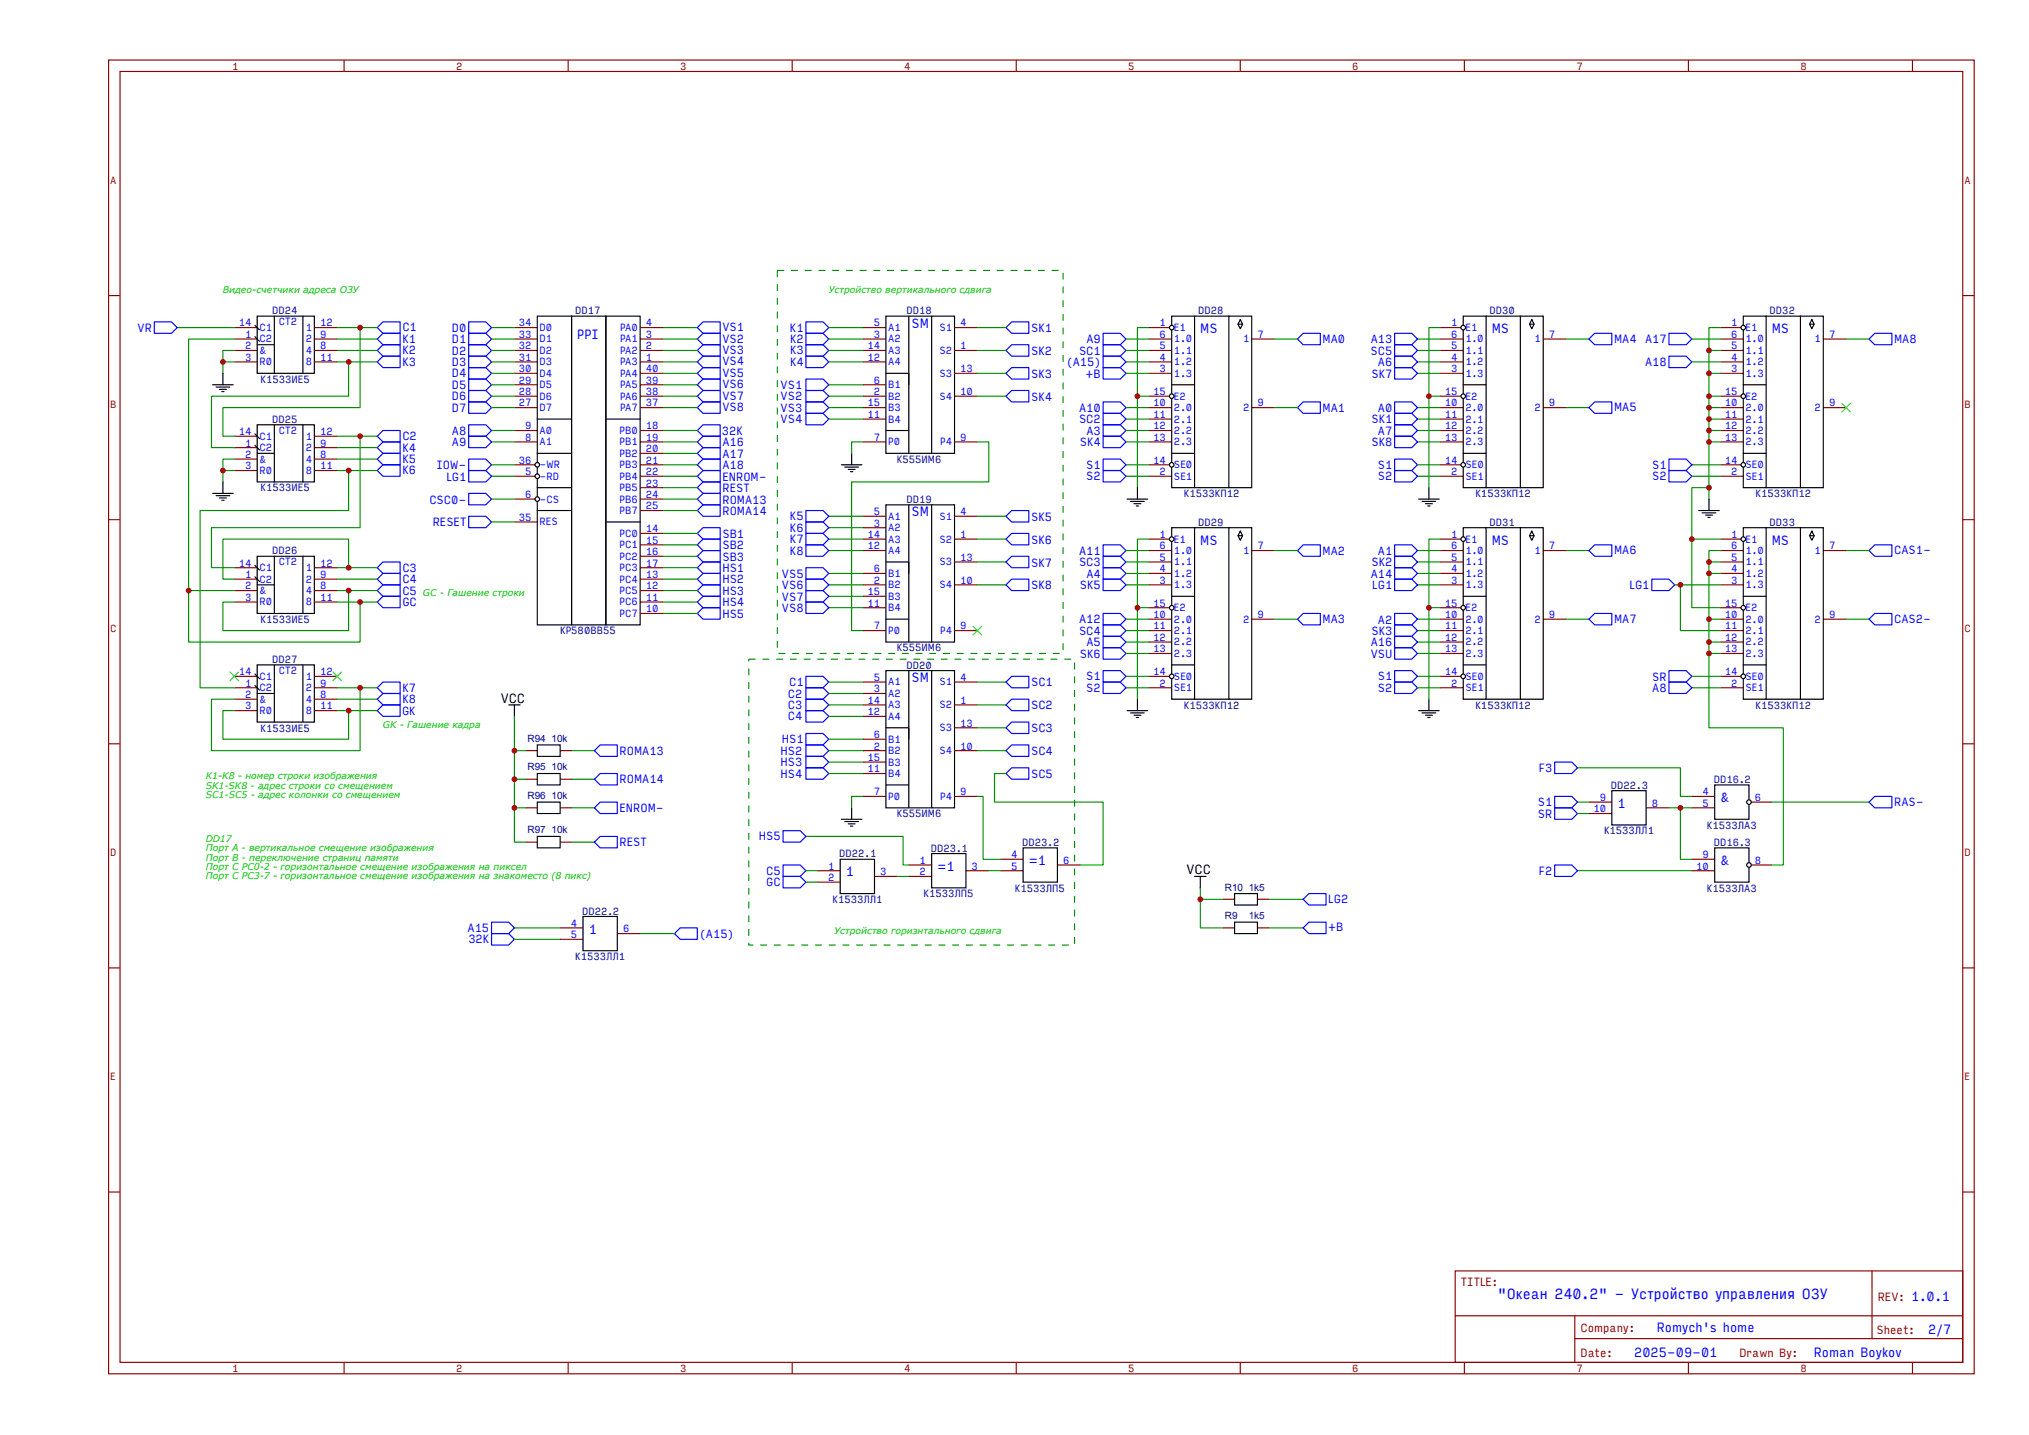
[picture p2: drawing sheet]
<svg xmlns="http://www.w3.org/2000/svg" width="297mm" height="210mm" viewBox="0 0 297 210" stroke-linecap="round" stroke-linejoin="round" font-family="sans-serif">
<defs><g id="words">
<text font-size="2.1" fill="#00f" x="219.2" y="190.2">&quot;Океан 240.2&quot; - Устройство управления ОЗУ</text>
<g font-size="1.9" fill="#00f">
<text x="133.4" y="47.9">SM</text>
<text x="84.5" y="49.6">PPI</text>
<text x="175.7" y="48.8">MS</text>
<text x="218.4" y="48.8">MS</text>
<text x="259.4" y="48.8">MS</text>
<text x="133.4" y="75.6">SM</text>
<text x="175.7" y="79.7">MS</text>
<text x="218.4" y="79.7">MS</text>
<text x="259.4" y="79.7">MS</text>
<text x="133.4" y="99.8">SM</text>
<text x="236.8" y="118.2">1</text>
<text x="251.8" y="117.4">&amp;</text>
<text x="123.8" y="128.3">1</text>
<text x="137.2" y="127.4">=1</text>
<text x="150.6" y="126.6">=1</text>
<text x="251.8" y="126.6">&amp;</text>
<text x="86.2" y="136.6">1</text>
<text x="242.5" y="194.9">Romych's home</text>
<text x="282.2" y="195.3">2/7</text>
<text x="239.2" y="198.6">2025-09-01</text>
<text x="265.5" y="198.6">Roman Boykov</text>
</g>
<g font-size="1.9">
<text x="73.3" y="102.8">VCC</text>
<text x="173.7" y="127.9">VCC</text>
</g>
<g font-size="1.7" fill="#00f">
<text x="20.1" y="48.5">VR</text>
<text x="58.9" y="48.5">C1</text>
<text x="58.9" y="50.2">K1</text>
<text x="58.9" y="51.9">K2</text>
<text x="58.9" y="53.5">K3</text>
<text x="66.1" y="53.6">D3</text>
<text x="66.1" y="51.9">D2</text>
<text x="66.1" y="50.2">D1</text>
<text x="66.1" y="48.5">D0</text>
<text x="105.8" y="48.5">VS1</text>
<text x="105.8" y="50.1">VS2</text>
<text x="105.8" y="51.8">VS3</text>
<text x="105.8" y="53.5">VS4</text>
<text x="115.6" y="48.5">K1</text>
<text x="115.7" y="50.2">K2</text>
<text x="115.7" y="51.9">K3</text>
<text x="115.7" y="53.5">K4</text>
<text x="150.9" y="52">SK2</text>
<text x="150.9" y="48.6">SK1</text>
<text x="156.1" y="53.6">(A15)</text>
<text x="158" y="51.9">SC1</text>
<text x="159" y="50.2">A9</text>
<text x="193.6" y="50.2">MA0</text>
<text x="200.6" y="51.9">SC5</text>
<text x="200.6" y="50.3">A13</text>
<text x="201.7" y="53.6">A6</text>
<text x="236.3" y="50.2">MA4</text>
<text x="240.8" y="50.3">A17</text>
<text x="240.8" y="53.6">A18</text>
<text x="277.3" y="50.1">MA8</text>
<text x="66.1" y="58.6">D6</text>
<text x="66.1" y="56.9">D5</text>
<text x="66.1" y="55.2">D4</text>
<text x="105.8" y="55.2">VS5</text>
<text x="105.8" y="56.8">VS6</text>
<text x="105.8" y="58.5">VS7</text>
<text x="114.3" y="58.6">VS2</text>
<text x="114.3" y="56.9">VS1</text>
<text x="150.9" y="55.3">SK3</text>
<text x="150.9" y="58.6">SK4</text>
<text x="158.9" y="55.3">+B</text>
<text x="200.7" y="55.3">SK7</text>
<text x="58.9" y="64.4">C2</text>
<text x="66.1" y="60.2">D7</text>
<text x="66.2" y="63.7">A8</text>
<text x="66.2" y="65.3">A9</text>
<text x="105.7" y="63.6">32K</text>
<text x="105.8" y="60.2">VS8</text>
<text x="105.8" y="65.3">A16</text>
<text x="114.3" y="61.9">VS4</text>
<text x="114.3" y="60.2">VS3</text>
<text x="158" y="61.9">SC2</text>
<text x="158" y="60.3">A10</text>
<text x="158.1" y="65.3">SK4</text>
<text x="159" y="63.6">A3</text>
<text x="193.6" y="60.3">MA1</text>
<text x="200.7" y="65.3">SK8</text>
<text x="200.7" y="62">SK1</text>
<text x="201.7" y="63.6">A7</text>
<text x="201.7" y="60.3">A0</text>
<text x="236.3" y="60.2">MA5</text>
<text x="58.9" y="69.4">K6</text>
<text x="58.9" y="67.8">K5</text>
<text x="58.9" y="66.1">K4</text>
<text x="63.9" y="68.7">IOW-</text>
<text x="65.3" y="70.3">LG1</text>
<text x="105.8" y="67">A17</text>
<text x="105.8" y="68.6">A18</text>
<text x="105.8" y="70.3">ENROM-</text>
<text x="159" y="68.6">S1</text>
<text x="159" y="70.3">S2</text>
<text x="201.7" y="70.3">S2</text>
<text x="201.7" y="68.6">S1</text>
<text x="241.8" y="68.6">S1</text>
<text x="241.8" y="70.3">S2</text>
<text x="62.9" y="73.7">CSC0-</text>
<text x="63.3" y="77">RESET</text>
<text x="105.8" y="72">REST</text>
<text x="105.8" y="73.7">ROMA13</text>
<text x="105.8" y="75.4">ROMA14</text>
<text x="115.6" y="77.8">K6</text>
<text x="115.6" y="76.1">K5</text>
<text x="150.9" y="76.2">SK5</text>
<text x="58.9" y="83.6">C3</text>
<text x="105.8" y="78.7">SB1</text>
<text x="105.8" y="80.4">SB2</text>
<text x="105.8" y="82">SB3</text>
<text x="105.8" y="83.7">HS1</text>
<text x="115.6" y="81.2">K8</text>
<text x="115.6" y="79.5">K7</text>
<text x="150.9" y="79.6">SK6</text>
<text x="150.9" y="82.9">SK7</text>
<text x="158" y="82.8">SC3</text>
<text x="158" y="81.2">A11</text>
<text x="193.6" y="81.2">MA2</text>
<text x="200.7" y="82.9">SK2</text>
<text x="201.7" y="81.2">A1</text>
<text x="236.3" y="81.1">MA6</text>
<text x="277.3" y="81.1">CAS1-</text>
<text x="58.9" y="85.4">C4</text>
<text x="58.9" y="87">C5</text>
<text x="58.9" y="88.7">GC</text>
<text x="105.8" y="85.4">HS2</text>
<text x="105.8" y="87">HS3</text>
<text x="105.8" y="88.7">HS4</text>
<text x="114.5" y="84.6">VS5</text>
<text x="114.5" y="86.2">VS6</text>
<text x="114.5" y="87.9">VS7</text>
<text x="114.5" y="89.6">VS8</text>
<text x="150.9" y="86.3">SK8</text>
<text x="158.1" y="86.2">SK5</text>
<text x="159" y="84.5">A4</text>
<text x="200.6" y="84.6">A14</text>
<text x="200.9" y="86.2">LG1</text>
<text x="238.5" y="86.2">LG1</text>
<text x="105.8" y="90.4">HS5</text>
<text x="158" y="92.9">SC4</text>
<text x="158" y="91.2">A12</text>
<text x="159" y="94.6">A5</text>
<text x="193.6" y="91.2">MA3</text>
<text x="200.6" y="94.6">A16</text>
<text x="200.7" y="92.9">SK3</text>
<text x="201.7" y="91.3">A2</text>
<text x="236.3" y="91.2">MA7</text>
<text x="277.3" y="91.1">CAS2-</text>
<text x="58.9" y="101.2">K7</text>
<text x="115.5" y="100.4">C1</text>
<text x="150.9" y="100.4">SC1</text>
<text x="158.1" y="96.2">SK6</text>
<text x="159" y="101.3">S2</text>
<text x="159" y="99.6">S1</text>
<text x="200.6" y="96.3">VSU</text>
<text x="201.7" y="99.6">S1</text>
<text x="201.7" y="101.3">S2</text>
<text x="241.8" y="99.6">SR</text>
<text x="241.9" y="101.3">A8</text>
<text x="58.9" y="104.6">GK</text>
<text x="58.9" y="102.9">K8</text>
<text x="115.3" y="102.1">C2</text>
<text x="115.3" y="103.8">C3</text>
<text x="115.3" y="105.4">C4</text>
<text x="150.9" y="103.8">SC2</text>
<text x="150.9" y="107.2">SC3</text>
<text x="90.7" y="110.5">ROMA13</text>
<text x="114.3" y="110.4">HS2</text>
<text x="114.3" y="112.1">HS3</text>
<text x="114.3" y="113.8">HS4</text>
<text x="114.4" y="108.8">HS1</text>
<text x="150.9" y="110.5">SC4</text>
<text x="150.9" y="113.8">SC5</text>
<text x="225.2" y="113">F3</text>
<text x="90.7" y="118.8">ENROM-</text>
<text x="90.7" y="114.7">ROMA14</text>
<text x="225.1" y="118">S1</text>
<text x="225.1" y="119.7">SR</text>
<text x="277.3" y="117.9">RAS-</text>
<text x="90.7" y="123.9">REST</text>
<text x="111.1" y="123">HS5</text>
<text x="112.2" y="128">C5</text>
<text x="112.2" y="129.7">GC</text>
<text x="225.2" y="128.1">F2</text>
<text x="68.4" y="136.4">A15</text>
<text x="102.4" y="137.2">(A15)</text>
<text x="194.4" y="132.1">LG2</text>
<text x="194.4" y="136.3">+B</text>
<text x="68.6" y="138.1">32K</text>
</g>
<g font-size="1.7" fill="#800">
<text x="213.8" y="188.2">TITLE:</text>
<text x="274.9" y="190.4">REV: 1.0.1</text>
<text x="231.4" y="194.9">Company:</text>
<text x="274.7" y="195.2">Sheet:</text>
<text x="231.4" y="198.5">Date:</text>
<text x="254.6" y="198.6">Drawn By:</text>
</g>
<g font-size="1.5" fill="#800">
<text x="34" y="10.2">1</text>
<text x="66.8" y="10.2">2</text>
<text x="99.6" y="10.2">3</text>
<text x="132.4" y="10.2">4</text>
<text x="165.2" y="10.2">5</text>
<text x="197.9" y="10.2">6</text>
<text x="230.7" y="10.2">7</text>
<text x="263.5" y="10.2">8</text>
<text x="16.1" y="26.9">A</text>
<text x="287.6" y="26.9">A</text>
<text x="16.1" y="59.7">B</text>
<text x="287.6" y="59.7">B</text>
<text x="16.1" y="92.5">C</text>
<text x="287.6" y="92.5">C</text>
<text x="16.1" y="125.2">D</text>
<text x="287.6" y="125.2">D</text>
<text x="16.1" y="158">E</text>
<text x="287.6" y="158">E</text>
<text x="34" y="200.8">1</text>
<text x="66.8" y="200.8">2</text>
<text x="99.6" y="200.8">3</text>
<text x="132.4" y="200.8">4</text>
<text x="165.2" y="200.8">5</text>
<text x="197.9" y="200.8">6</text>
<text x="230.7" y="200.8">7</text>
<text x="263.5" y="200.8">8</text>
</g>
<g font-size="1.5" fill="#00f">
<text x="35" y="47.8">14</text>
<text x="40.8" y="47.6">CT2</text>
<text x="46.9" y="47.8">12</text>
<text x="76" y="47.8">34</text>
<text x="94.5" y="47.8">4</text>
<text x="127.9" y="47.8">5</text>
<text x="140.6" y="47.8">4</text>
<text x="169.7" y="47.8">1</text>
<text x="212.4" y="47.8">1</text>
<text x="253.4" y="47.8">1</text>
<text x="35.9" y="49.4">1</text>
<text x="35.9" y="51.1">2</text>
<text x="35.9" y="52.8">3</text>
<text x="38" y="48.4">C1</text>
<text x="38" y="50.1">C2</text>
<text x="38" y="51.8">&amp;</text>
<text x="38" y="53.5">R0</text>
<text x="44.8" y="50.1">2</text>
<text x="44.8" y="48.4">1</text>
<text x="44.8" y="51.8">4</text>
<text x="44.8" y="53.5">8</text>
<text x="46.9" y="49.4">9</text>
<text x="46.9" y="51.1">8</text>
<text x="46.9" y="52.8">11</text>
<text x="76" y="49.4">33</text>
<text x="76" y="51.1">32</text>
<text x="76" y="52.8">31</text>
<text x="79" y="48.4">D0</text>
<text x="79" y="50.1">D1</text>
<text x="79" y="51.8">D2</text>
<text x="79" y="53.5">D3</text>
<text x="90.8" y="48.4">PA0</text>
<text x="90.8" y="50.1">PA1</text>
<text x="90.8" y="51.8">PA2</text>
<text x="90.8" y="53.5">PA3</text>
<text x="94.5" y="49.4">3</text>
<text x="94.5" y="51.1">2</text>
<text x="94.5" y="52.8">1</text>
<text x="127" y="51.1">14</text>
<text x="127" y="52.8">12</text>
<text x="127.9" y="49.4">3</text>
<text x="130" y="48.4">A1</text>
<text x="130" y="50.1">A2</text>
<text x="130" y="51.8">A3</text>
<text x="130" y="53.5">A4</text>
<text x="137.5" y="51.8">S2</text>
<text x="137.5" y="48.4">S1</text>
<text x="140.6" y="51.1">1</text>
<text x="169.7" y="49.4">6</text>
<text x="169.7" y="51.1">5</text>
<text x="169.7" y="52.8">4</text>
<text x="171.8" y="48.4">E1</text>
<text x="171.8" y="50.1">1.0</text>
<text x="171.8" y="51.8">1.1</text>
<text x="171.8" y="53.5">1.2</text>
<text x="182" y="50.1">1</text>
<text x="184.1" y="49.4">7</text>
<text x="212.4" y="49.4">6</text>
<text x="212.4" y="51.1">5</text>
<text x="212.4" y="52.8">4</text>
<text x="214.5" y="48.4">E1</text>
<text x="214.5" y="50.1">1.0</text>
<text x="214.5" y="51.8">1.1</text>
<text x="214.5" y="53.5">1.2</text>
<text x="224.6" y="50.1">1</text>
<text x="226.7" y="49.4">7</text>
<text x="253.4" y="49.4">6</text>
<text x="253.4" y="51.1">5</text>
<text x="253.4" y="52.8">4</text>
<text x="255.5" y="48.4">E1</text>
<text x="255.5" y="50.1">1.0</text>
<text x="255.5" y="51.8">1.1</text>
<text x="255.5" y="53.5">1.2</text>
<text x="265.6" y="50.1">1</text>
<text x="267.7" y="49.4">7</text>
<text x="76" y="54.5">30</text>
<text x="76" y="56.1">29</text>
<text x="76" y="57.8">28</text>
<text x="76" y="59.5">27</text>
<text x="79" y="55.1">D4</text>
<text x="79" y="56.8">D5</text>
<text x="79" y="58.5">D6</text>
<text x="90.8" y="55.1">PA4</text>
<text x="90.8" y="56.8">PA5</text>
<text x="90.8" y="58.5">PA6</text>
<text x="94.5" y="54.5">40</text>
<text x="94.5" y="56.1">39</text>
<text x="94.5" y="57.8">38</text>
<text x="94.5" y="59.5">37</text>
<text x="127" y="59.5">15</text>
<text x="127.9" y="56.1">6</text>
<text x="127.9" y="57.8">2</text>
<text x="130" y="56.8">B1</text>
<text x="130" y="58.5">B2</text>
<text x="137.5" y="58.5">S4</text>
<text x="137.5" y="55.1">S3</text>
<text x="140.6" y="57.8">10</text>
<text x="140.6" y="54.5">13</text>
<text x="168.8" y="57.8">15</text>
<text x="168.8" y="59.5">10</text>
<text x="169.7" y="54.5">3</text>
<text x="171.8" y="55.1">1.3</text>
<text x="171.8" y="58.5">E2</text>
<text x="184.1" y="59.5">9</text>
<text x="211.5" y="57.8">15</text>
<text x="211.5" y="59.5">10</text>
<text x="212.4" y="54.5">3</text>
<text x="214.5" y="55.1">1.3</text>
<text x="214.5" y="58.5">E2</text>
<text x="226.7" y="59.5">9</text>
<text x="252.5" y="57.8">15</text>
<text x="252.5" y="59.5">10</text>
<text x="253.4" y="54.5">3</text>
<text x="255.5" y="55.1">1.3</text>
<text x="255.5" y="58.5">E2</text>
<text x="267.7" y="59.5">9</text>
<text x="35" y="63.7">14</text>
<text x="35.9" y="65.3">1</text>
<text x="38" y="64.3">C1</text>
<text x="40.8" y="63.5">CT2</text>
<text x="44.8" y="64.3">1</text>
<text x="46.9" y="65.3">9</text>
<text x="46.9" y="63.7">12</text>
<text x="76.9" y="62.8">9</text>
<text x="76.9" y="64.5">8</text>
<text x="79" y="60.2">D7</text>
<text x="79" y="63.5">A0</text>
<text x="79" y="65.2">A1</text>
<text x="90.7" y="63.5">PB0</text>
<text x="90.7" y="65.2">PB1</text>
<text x="90.8" y="60.2">PA7</text>
<text x="94.5" y="62.8">18</text>
<text x="94.5" y="64.5">19</text>
<text x="127" y="61.2">11</text>
<text x="127.9" y="64.5">7</text>
<text x="130" y="60.2">B3</text>
<text x="130" y="61.8">B4</text>
<text x="130" y="65.2">P0</text>
<text x="137.6" y="65.2">P4</text>
<text x="140.6" y="64.5">9</text>
<text x="168.8" y="61.2">11</text>
<text x="168.8" y="62.8">12</text>
<text x="168.8" y="64.5">13</text>
<text x="171.8" y="60.2">2.0</text>
<text x="171.8" y="61.8">2.1</text>
<text x="171.8" y="63.5">2.2</text>
<text x="171.8" y="65.2">2.3</text>
<text x="182" y="60.2">2</text>
<text x="211.5" y="61.2">11</text>
<text x="211.5" y="62.8">12</text>
<text x="211.5" y="64.5">13</text>
<text x="214.5" y="60.2">2.0</text>
<text x="214.5" y="61.8">2.1</text>
<text x="214.5" y="63.5">2.2</text>
<text x="214.5" y="65.2">2.3</text>
<text x="224.6" y="60.2">2</text>
<text x="252.5" y="61.2">11</text>
<text x="252.5" y="62.8">12</text>
<text x="252.5" y="64.5">13</text>
<text x="255.5" y="60.2">2.0</text>
<text x="255.5" y="61.8">2.1</text>
<text x="255.5" y="63.5">2.2</text>
<text x="255.5" y="65.2">2.3</text>
<text x="265.6" y="60.2">2</text>
<text x="35.9" y="67">2</text>
<text x="35.9" y="68.7">3</text>
<text x="38" y="66">C2</text>
<text x="38" y="67.7">&amp;</text>
<text x="38" y="69.4">R0</text>
<text x="44.8" y="66">2</text>
<text x="44.8" y="67.7">4</text>
<text x="44.8" y="69.4">8</text>
<text x="46.9" y="67">8</text>
<text x="46.9" y="68.7">11</text>
<text x="76" y="67.9">36</text>
<text x="76.9" y="69.5">5</text>
<text x="79" y="68.5">-WR</text>
<text x="79" y="70.2">-RD</text>
<text x="90.7" y="66.8">PB2</text>
<text x="90.7" y="68.5">PB3</text>
<text x="90.7" y="70.2">PB4</text>
<text x="90.7" y="71.9">PB5</text>
<text x="94.5" y="66.2">20</text>
<text x="94.5" y="67.9">21</text>
<text x="94.5" y="69.5">22</text>
<text x="94.5" y="71.2">23</text>
<text x="168.8" y="67.9">14</text>
<text x="169.7" y="69.5">2</text>
<text x="171.8" y="68.5">SE0</text>
<text x="171.8" y="70.2">SE1</text>
<text x="211.5" y="67.9">14</text>
<text x="212.4" y="69.5">2</text>
<text x="214.5" y="68.5">SE0</text>
<text x="214.5" y="70.2">SE1</text>
<text x="252.5" y="67.9">14</text>
<text x="253.4" y="69.5">2</text>
<text x="255.5" y="68.5">SE0</text>
<text x="255.5" y="70.2">SE1</text>
<text x="76" y="76.2">35</text>
<text x="76.9" y="72.9">6</text>
<text x="79" y="73.5">-CS</text>
<text x="79" y="76.9">RES</text>
<text x="90.7" y="73.5">PB6</text>
<text x="90.7" y="75.2">PB7</text>
<text x="94.5" y="72.9">24</text>
<text x="94.5" y="74.5">25</text>
<text x="94.5" y="77.9">14</text>
<text x="127.9" y="75.4">5</text>
<text x="127.9" y="77.1">3</text>
<text x="130" y="76.1">A1</text>
<text x="130" y="77.7">A2</text>
<text x="137.5" y="76.1">S1</text>
<text x="140.6" y="75.4">4</text>
<text x="35" y="82.9">14</text>
<text x="38" y="83.6">C1</text>
<text x="40.8" y="82.7">CT2</text>
<text x="44.8" y="83.6">1</text>
<text x="46.9" y="82.9">12</text>
<text x="90.7" y="78.6">PC0</text>
<text x="90.7" y="80.2">PC1</text>
<text x="90.7" y="81.9">PC2</text>
<text x="90.7" y="83.6">PC3</text>
<text x="94.5" y="79.6">15</text>
<text x="94.5" y="81.2">16</text>
<text x="94.5" y="82.9">17</text>
<text x="127" y="78.7">14</text>
<text x="127" y="80.4">12</text>
<text x="127.9" y="83.7">6</text>
<text x="130" y="79.4">A3</text>
<text x="130" y="81.1">A4</text>
<text x="137.5" y="82.7">S3</text>
<text x="137.5" y="79.4">S2</text>
<text x="140.6" y="82.1">13</text>
<text x="140.6" y="78.7">1</text>
<text x="169.7" y="78.7">1</text>
<text x="169.7" y="80.4">6</text>
<text x="169.7" y="82.1">5</text>
<text x="169.7" y="83.7">4</text>
<text x="171.8" y="79.4">E1</text>
<text x="171.8" y="81.1">1.0</text>
<text x="171.8" y="82.7">1.1</text>
<text x="182" y="81.1">1</text>
<text x="184.1" y="80.4">7</text>
<text x="212.4" y="78.7">1</text>
<text x="212.4" y="80.4">6</text>
<text x="212.4" y="82.1">5</text>
<text x="212.4" y="83.7">4</text>
<text x="214.5" y="79.4">E1</text>
<text x="214.5" y="81.1">1.0</text>
<text x="214.5" y="82.7">1.1</text>
<text x="224.6" y="81.1">1</text>
<text x="226.7" y="80.4">7</text>
<text x="253.4" y="78.7">1</text>
<text x="253.4" y="80.4">6</text>
<text x="253.4" y="82.1">5</text>
<text x="253.4" y="83.7">4</text>
<text x="255.5" y="79.4">E1</text>
<text x="255.5" y="81.1">1.0</text>
<text x="255.5" y="82.7">1.1</text>
<text x="265.6" y="81.1">1</text>
<text x="267.7" y="80.4">7</text>
<text x="35.9" y="84.6">1</text>
<text x="35.9" y="86.3">2</text>
<text x="35.9" y="87.9">3</text>
<text x="38" y="85.3">C2</text>
<text x="38" y="86.9">&amp;</text>
<text x="38" y="88.6">R0</text>
<text x="44.8" y="85.3">2</text>
<text x="44.8" y="86.9">4</text>
<text x="44.8" y="88.6">8</text>
<text x="46.9" y="84.6">9</text>
<text x="46.9" y="86.3">8</text>
<text x="46.9" y="87.9">11</text>
<text x="90.7" y="85.3">PC4</text>
<text x="90.7" y="86.9">PC5</text>
<text x="90.7" y="88.6">PC6</text>
<text x="94.5" y="84.6">13</text>
<text x="94.5" y="86.3">12</text>
<text x="94.5" y="87.9">11</text>
<text x="94.5" y="89.6">10</text>
<text x="127" y="87.1">15</text>
<text x="127" y="88.8">11</text>
<text x="127.9" y="85.4">2</text>
<text x="130" y="84.4">B1</text>
<text x="130" y="86.1">B2</text>
<text x="130" y="87.8">B3</text>
<text x="130" y="89.4">B4</text>
<text x="137.5" y="86.1">S4</text>
<text x="140.6" y="85.4">10</text>
<text x="168.8" y="88.8">15</text>
<text x="169.7" y="85.4">3</text>
<text x="171.8" y="84.4">1.2</text>
<text x="171.8" y="86.1">1.3</text>
<text x="171.8" y="89.4">E2</text>
<text x="211.5" y="88.8">15</text>
<text x="212.4" y="85.4">3</text>
<text x="214.5" y="84.4">1.2</text>
<text x="214.5" y="86.1">1.3</text>
<text x="214.5" y="89.4">E2</text>
<text x="252.5" y="88.8">15</text>
<text x="253.4" y="85.4">3</text>
<text x="255.5" y="84.4">1.2</text>
<text x="255.5" y="86.1">1.3</text>
<text x="255.5" y="89.4">E2</text>
<text x="90.7" y="90.3">PC7</text>
<text x="127.9" y="92.1">7</text>
<text x="130" y="92.8">P0</text>
<text x="137.6" y="92.8">P4</text>
<text x="140.6" y="92.1">9</text>
<text x="168.8" y="90.4">10</text>
<text x="168.8" y="92.1">11</text>
<text x="168.8" y="93.8">12</text>
<text x="168.8" y="95.5">13</text>
<text x="171.8" y="91.1">2.0</text>
<text x="171.8" y="92.8">2.1</text>
<text x="171.8" y="94.5">2.2</text>
<text x="182" y="91.1">2</text>
<text x="184.1" y="90.4">9</text>
<text x="211.5" y="90.4">10</text>
<text x="211.5" y="92.1">11</text>
<text x="211.5" y="93.8">12</text>
<text x="211.5" y="95.5">13</text>
<text x="214.5" y="91.1">2.0</text>
<text x="214.5" y="92.8">2.1</text>
<text x="214.5" y="94.5">2.2</text>
<text x="224.6" y="91.1">2</text>
<text x="226.7" y="90.4">9</text>
<text x="252.5" y="90.4">10</text>
<text x="252.5" y="92.1">11</text>
<text x="252.5" y="93.8">12</text>
<text x="252.5" y="95.5">13</text>
<text x="255.5" y="91.1">2.0</text>
<text x="255.5" y="92.8">2.1</text>
<text x="255.5" y="94.5">2.2</text>
<text x="265.6" y="91.1">2</text>
<text x="267.7" y="90.4">9</text>
<text x="35" y="98.8">14</text>
<text x="35.9" y="100.5">1</text>
<text x="38" y="99.5">C1</text>
<text x="38" y="101.2">C2</text>
<text x="40.8" y="98.6">CT2</text>
<text x="44.8" y="101.2">2</text>
<text x="44.8" y="99.5">1</text>
<text x="46.9" y="100.5">9</text>
<text x="46.9" y="98.8">12</text>
<text x="127.9" y="99.6">5</text>
<text x="127.9" y="101.3">3</text>
<text x="130" y="100.3">A1</text>
<text x="130" y="102">A2</text>
<text x="137.5" y="100.3">S1</text>
<text x="140.6" y="99.6">4</text>
<text x="168.8" y="98.8">14</text>
<text x="169.7" y="100.5">2</text>
<text x="171.8" y="96.1">2.3</text>
<text x="171.8" y="99.5">SE0</text>
<text x="171.8" y="101.2">SE1</text>
<text x="211.5" y="98.8">14</text>
<text x="212.4" y="100.5">2</text>
<text x="214.5" y="96.1">2.3</text>
<text x="214.5" y="99.5">SE0</text>
<text x="214.5" y="101.2">SE1</text>
<text x="252.5" y="98.8">14</text>
<text x="253.4" y="100.5">2</text>
<text x="255.5" y="96.1">2.3</text>
<text x="255.5" y="99.5">SE0</text>
<text x="255.5" y="101.2">SE1</text>
<text x="35.9" y="102.2">2</text>
<text x="35.9" y="103.8">3</text>
<text x="38" y="102.8">&amp;</text>
<text x="38" y="104.5">R0</text>
<text x="44.8" y="102.8">4</text>
<text x="44.8" y="104.5">8</text>
<text x="46.9" y="102.2">8</text>
<text x="46.9" y="103.8">11</text>
<text x="127" y="103">14</text>
<text x="127" y="104.7">12</text>
<text x="130" y="103.7">A3</text>
<text x="130" y="105.3">A4</text>
<text x="137.5" y="107">S3</text>
<text x="137.5" y="103.7">S2</text>
<text x="140.6" y="106.3">13</text>
<text x="140.6" y="103">1</text>
<text x="127" y="111.4">15</text>
<text x="127" y="113">11</text>
<text x="127.9" y="108">6</text>
<text x="127.9" y="109.7">2</text>
<text x="130" y="108.7">B1</text>
<text x="130" y="110.4">B2</text>
<text x="130" y="112">B3</text>
<text x="130" y="113.7">B4</text>
<text x="137.5" y="110.4">S4</text>
<text x="140.6" y="109.7">10</text>
<text x="127.9" y="116.4">7</text>
<text x="130" y="117">P0</text>
<text x="137.6" y="117">P4</text>
<text x="140.6" y="116.4">9</text>
<text x="233.2" y="118.9">10</text>
<text x="234.2" y="117.2">9</text>
<text x="241.8" y="118.1">8</text>
<text x="249.2" y="116.4">4</text>
<text x="249.2" y="118.1">5</text>
<text x="256.8" y="117.2">6</text>
<text x="148" y="125.6">4</text>
<text x="249.2" y="125.6">9</text>
<text x="121.2" y="127.3">1</text>
<text x="121.2" y="128.9">2</text>
<text x="128.8" y="128.1">3</text>
<text x="134.6" y="126.4">1</text>
<text x="134.6" y="128.1">2</text>
<text x="142.2" y="127.3">3</text>
<text x="148" y="127.3">5</text>
<text x="155.6" y="126.4">6</text>
<text x="248.3" y="127.3">10</text>
<text x="256.8" y="126.4">8</text>
<text x="83.6" y="135.6">4</text>
<text x="83.6" y="137.3">5</text>
<text x="91.2" y="136.5">6</text>
</g>
<g font-size="1.5" fill="#000080">
<text x="39.8" y="46">DD24</text>
<text x="84.2" y="46">DD17</text>
<text x="132.7" y="46">DD18</text>
<text x="175.4" y="46">DD28</text>
<text x="218" y="46">DD30</text>
<text x="259" y="46">DD32</text>
<text x="38.1" y="56">К1533ИЕ5</text>
<text x="39.8" y="61.9">DD25</text>
<text x="38.1" y="71.9">К1533ИЕ5</text>
<text x="131.3" y="67.7">К555ИМ6</text>
<text x="132.7" y="73.6">DD19</text>
<text x="173.3" y="72.7">К1533КП12</text>
<text x="175.4" y="76.9">DD29</text>
<text x="216" y="72.7">К1533КП12</text>
<text x="218" y="76.9">DD31</text>
<text x="257" y="72.7">К1533КП12</text>
<text x="259" y="76.9">DD33</text>
<text x="39.8" y="81.1">DD26</text>
<text x="38.1" y="91.2">К1533ИЕ5</text>
<text x="82" y="92.8">КР580ВВ55</text>
<text x="131.3" y="95.3">К555ИМ6</text>
<text x="39.8" y="97">DD27</text>
<text x="132.7" y="97.8">DD20</text>
<text x="38.1" y="107.1">К1533ИЕ5</text>
<text x="173.3" y="103.7">К1533КП12</text>
<text x="216" y="103.7">К1533КП12</text>
<text x="257" y="103.7">К1533КП12</text>
<text x="77.2" y="108.6">R94</text>
<text x="77.2" y="112.8">R95</text>
<text x="80.7" y="108.6">10k</text>
<text x="80.7" y="112.8">10k</text>
<text x="77.2" y="116.9">R96</text>
<text x="80.7" y="116.9">10k</text>
<text x="131.3" y="119.6">К555ИМ6</text>
<text x="235.8" y="115.4">DD22.3</text>
<text x="250.9" y="114.6">DD16.2</text>
<text x="77.2" y="122">R97</text>
<text x="80.7" y="122">10k</text>
<text x="122.9" y="125.5">DD22.1</text>
<text x="136.2" y="124.6">DD23.1</text>
<text x="149.6" y="123.8">DD23.2</text>
<text x="234.8" y="122.1">К1533ЛЛ1</text>
<text x="249.8" y="121.3">К1533ЛА3</text>
<text x="250.9" y="123.8">DD16.3</text>
<text x="135.2" y="131.3">К1533ЛП5</text>
<text x="148.6" y="130.5">К1533ЛП5</text>
<text x="179.3" y="130.3">R10</text>
<text x="182.8" y="130.3">1k5</text>
<text x="249.8" y="130.5">К1533ЛА3</text>
<text x="85.2" y="133.8">DD22.2</text>
<text x="121.8" y="132.2">К1533ЛЛ1</text>
<text x="179.3" y="134.5">R9</text>
<text x="182.8" y="134.5">1k5</text>
<text x="84.2" y="140.5">К1533ЛЛ1</text>
</g>
<g font-size="1.4" fill="#0c0">
<text x="32.6" y="42.9">Видео-счетчики адреса ОЗУ</text>
<text x="121.3" y="42.9">Устройство вертикального сдвига</text>
<text x="61.9" y="87.3">GC - Гашение строки</text>
<text x="56.1" y="106.5">GK - Гашение кадра</text>
<text x="30.1" y="114">K1-K8 - номер строки изображения</text>
<text x="30.1" y="115.4">SK1-SK8 - адрес строки со смещением</text>
<text x="30.1" y="116.8">SC1-SC5 - адрес колонки со смещением</text>
<text x="30.1" y="123.2">DD17</text>
<text x="30.1" y="124.6">Порт А - вертикальное смещение изображения</text>
<text x="30.1" y="126">Порт B - переключение страниц памяти</text>
<text x="30.1" y="127.3">Порт C PC0-2 - горизонтальное смещение изображения на пиксел</text>
<text x="30.1" y="128.7">Порт C PC3-7 - горизонтальное смещение изображения на знакоместо (8 пикс)</text>
<text x="122.2" y="136.6">Устройство горизнтального сдвига</text>
</g>
</g></defs>
<g fill="none" stroke="#800" stroke-width=".17">
<path d="M15.9 8.8h273.1v192.2h-273.1zM17.6 10.5h269.7v188.9h-269.7zM50.4 8.8v1.7M83.2 8.8v1.7M116 8.8v1.7M148.8 8.8v1.7M181.6 8.8v1.7M214.3 8.8v1.7M247.1 8.8v1.7M279.9 8.8v1.7M15.9 43.3h1.7M34.3 47.9h3.3"/>
<path d="M34.3 49.6h3.3M34.3 51.3h3.3M34.3 53h3.3M46 47.9h3.4M46 49.6h3.4M46 51.3h3.4M46 53h3.4M75.3 47.9h3.3M75.3 49.6h3.3M75.3 51.3h3.3M75.3 53h3.3M75.3 54.6h3.3"/>
<path d="M75.3 56.3h3.3M75.3 58h3.3M75.3 59.7h3.3M93.7 47.9h3.4M93.7 49.6h3.4M93.7 51.3h3.4M93.7 53h3.4M93.7 54.6h3.4M93.7 56.3h3.4M93.7 58h3.4M93.7 59.7h3.4M287.3 43.3h1.7"/>
<path d="M15.9 76.1h1.7M34.3 63.8h3.3M34.3 65.5h3.3M34.3 67.2h3.3M34.3 68.9h3.3M46 63.8h3.4M46 65.5h3.4M46 67.2h3.4M46 68.9h3.4M75.3 63h3.3M75.3 64.7h3.3M75.3 68h3.3"/>
<path d="M75.3 69.7h3.3M75.3 73h3.3M75.3 76.4h3.3M93.7 63h3.4M93.7 64.7h3.4M93.7 68h3.4M93.7 69.7h3.4M93.7 73h3.4M93.7 66.3h3.4M93.7 71.4h3.4M93.7 74.7h3.4M93.7 78.1h3.4"/>
<path d="M93.7 79.7h3.4M287.3 76.1h1.7M34.3 83.1h3.3M34.3 84.8h3.3M34.3 86.4h3.3M34.3 88.1h3.3M34.3 99h3.3M46 83.1h3.4M46 84.8h3.4M46 86.4h3.4M46 88.1h3.4M46 99h3.4"/>
<path d="M93.7 83.1h3.4M93.7 84.8h3.4M93.7 86.4h3.4M93.7 88.1h3.4M93.7 81.4h3.4M93.7 89.8h3.4M15.9 108.8h1.7M34.3 100.6h3.3M34.3 102.3h3.3M34.3 104h3.3M46 100.6h3.4M46 102.3h3.4"/>
<path d="M46 104h3.4M287.3 108.8h1.7M15.9 141.6h1.7M287.3 141.6h1.7M15.9 174.4h1.7M287.3 174.4h1.7M50.4 199.4v1.6M83.2 199.4v1.6M116 199.4v1.6M148.8 199.4v1.6M181.6 199.4v1.6M213 186h74.3v13.4h-74.3z"/>
<path d="M213 192.6h74.2M214.3 199.4v1.6M230.5 195.9h56.7M230.5 192.6v6.6M247.1 199.4v1.6M274 186v9.9M279.9 199.4v1.6"/>
</g>
<g fill="none" stroke="#000" stroke-width=".17">
<path d="M31.1 56.3h3M31.6 56.6h2M32.1 57h1M32.5 57.3h.3M32.6 54.6v1.7M37.3 47.6l.7 .7M37.3 49.3l.7 .6M37.6 46.3h8.4v8.3h-8.4zM37.6 50.5h2.6M40.2 46.3v8.3M44.3 46.3v8.3M78.6 46.3h5.1v45.1h-5.1z"/>
<path d="M83.7 46.3h5v45.1h-5zM88.7 46.3h5v45.1h-5zM31.1 72.2h3M31.6 72.5h2M32.1 72.9h1M32.5 73.2h.3M32.6 70.5v1.7M37.3 63.5l.7 .7M37.3 65.2l.7 .6M37.6 62.2h8.4v8.3h-8.4zM37.6 66.3h2.6M40.2 62.2v8.3"/>
<path d="M44.3 62.2v8.3M78.6 66.3h5.1M78.6 61.3h5.1M78.6 71.4h5.1M78.6 74.7h5.1M88.7 61.3h5M88.7 76.4h5M37.3 82.7l.7 .7M37.3 84.4l.7 .7M37.3 98.6l.7 .7M37.6 81.4h8.4v8.4h-8.4zM37.6 97.3h8.4v8.4h-8.4z"/>
<path d="M37.6 85.6h2.6M40.2 81.4v8.4M40.2 97.3v8.4M44.3 81.4v8.4M44.3 97.3v8.4M37.3 100.3l.7 .7M37.6 101.5h2.6"/>
</g>
<g fill="none" stroke="#080" stroke-width=".17">
<path d="M25.9 47.9h8.4M32.6 53h1.7M34.3 51.3h-1.7v3.3M34.3 49.6h-6.7v44.4h25.1v-5.9h-3.3M49.4 53h5.8M49.4 47.9h5.8M49.4 49.6h5.8M49.4 51.3h5.8M51 53v5h-20v7.5h3.3M52.7 47.9v11.8h-20.1v4.1h1.7M32.6 68.9h1.7M34.3 67.2h-1.7v3.3"/>
<path d="M49.4 68.9h5.8M49.4 63.8h5.8M49.4 65.5h5.8M49.4 67.2h5.8M51 68.9v5.8h-21.7v25.9h5M52.7 63.8v13.4h-21.7v5.9h3.3M27.6 86.4h6.7M49.4 83.1h1.6v-4.2h-18.4v5.9h1.7M49.4 86.4h1.6v5.9h-18.4v-4.2h1.7M49.4 84.8h5.8M51 86.4h4.2M51 83.1h4.2"/>
<path d="M52.7 88.1h2.5M34.3 104h-1.7v4.2h18.4v-4.2M49.4 100.6h5.8M49.4 102.3h5.8M49.4 104h5.8M52.7 100.6v9.3h-21.7v-7.6h3.3"/>
</g>
<g fill="none" stroke="#00f" stroke-width=".17">
<path d="M22.6 47.1h2.5l.8 .8-.8 .9h-2.5zM55.2 49.6l.9-.8h2.5v1.7h-2.5zM55.2 51.3l.9-.8h2.5v1.6h-2.5zM55.2 53l.9-.9h2.5v1.7h-2.5zM56.1 47.1h2.5v1.7h-2.5l-.9-.9zM55.2 67.2l.9-.9h2.5v1.7h-2.5zM55.2 65.5l.9-.8h2.5v1.6h-2.5zM55.2 63.8l.9-.8h2.5v1.7h-2.5zM56.1 68h2.5v1.7h-2.5l-.9-.8zM55.2 84.8l.9-.9h2.5v1.7h-2.5zM55.2 86.4l.9-.8h2.5v1.7h-2.5zM55.2 88.1l.9-.8h2.5v1.6h-2.5z"/>
<path d="M56.1 82.2h2.5v1.7h-2.5l-.9-.8zM56.1 99.8h2.5v1.7h-2.5l-.9-.9zM55.2 102.3l.9-.8h2.5v1.7h-2.5zM55.2 104l.9-.8h2.5v1.6h-2.5z"/>
</g>
<g fill="#000" stroke="#3c3" stroke-width=".17">
<path d="M33.6 98.3l1.4 1.3zM33.6 99.6l1.4-1.3z"/>
<path d="M48.7 98.3l1.3 1.3zM48.7 99.6l1.3-1.3z"/>
</g>
<g fill="#fff" stroke="#000" stroke-width=".17">
<circle cx="78.6" cy="68" r=".33"/>
<circle cx="78.6" cy="69.7" r=".33"/>
<circle cx="78.6" cy="73" r=".33"/>
</g>
<g fill="none" stroke="#00f" stroke-width=".17">
<path d="M68.6 58.8h2.5l.9 .9-.9 .8h-2.5zM68.6 57.1h2.5l.9 .9-.9 .8h-2.5zM68.6 55.5h2.5l.9 .8-.9 .8h-2.5zM68.6 53.8h2.5l.9 .8-.9 .9h-2.5zM68.6 52.1h2.5l.9 .9-.9 .8h-2.5zM68.6 50.5h2.5l.9 .8-.9 .8h-2.5zM68.6 48.8h2.5l.9 .8-.9 .9h-2.5zM68.6 47.1h2.5l.9 .8-.9 .9h-2.5zM102.1 51.3l.8-.8h2.5v1.6h-2.5zM102.1 54.6l.8-.8h2.5v1.7h-2.5zM102.1 59.7l.8-.9h2.5v1.7h-2.5zM102.9 47.1h2.5v1.7h-2.5l-.8-.9z"/>
<path d="M102.9 48.8h2.5v1.7h-2.5l-.8-.9zM102.9 52.1h2.5v1.7h-2.5l-.8-.8zM102.9 55.5h2.5v1.6h-2.5l-.8-.8zM102.9 57.1h2.5v1.7h-2.5l-.8-.8zM118 47.1h2.5l.8 .8-.8 .9h-2.5zM118 48.8h2.5l.8 .8-.8 .9h-2.5zM118 50.5h2.5l.8 .8-.8 .8h-2.5zM118 52.1h2.5l.8 .9-.8 .8h-2.5zM118 58.8h2.5l.8 .9-.8 .8h-2.5zM118 57.1h2.5l.8 .9-.8 .8h-2.5zM118 55.5h2.5l.8 .8-.8 .8h-2.5zM147.3 51.3l.8-.8h2.5v1.6h-2.5z"/>
<path d="M147.3 54.6l.8-.8h2.5v1.7h-2.5zM147.3 58l.8-.9h2.5v1.7h-2.5zM148.1 47.1h2.5v1.7h-2.5l-.8-.9zM68.6 62.2h2.5l.9 .8-.9 .8h-2.5zM68.6 63.8h2.5l.9 .9-.9 .8h-2.5zM68.6 68.9h2.5l.9 .8-.9 .8h-2.5zM68.6 67.2h2.5l.9 .8-.9 .9h-2.5zM68.6 72.2h2.5l.9 .8-.9 .9h-2.5zM68.6 75.6h2.5l.9 .8-.9 .8h-2.5zM102.1 63l.8-.8h2.5v1.6h-2.5zM102.1 64.7l.8-.9h2.5v1.7h-2.5zM102.1 66.3l.8-.8h2.5v1.7h-2.5z"/>
<path d="M102.1 68l.8-.8h2.5v1.7h-2.5zM102.1 69.7l.8-.8h2.5v1.6h-2.5zM102.1 71.4l.8-.9h2.5v1.7h-2.5zM102.1 73l.8-.8h2.5v1.7h-2.5zM102.1 74.7l.8-.8h2.5v1.7h-2.5zM102.1 78.1l.8-.9h2.5v1.7h-2.5zM102.9 78.9h2.5v1.7h-2.5l-.8-.9zM118 60.5h2.5l.8 .8-.8 .9h-2.5zM118 79.7h2.5l.8 .9-.8 .8h-2.5zM118 78.1h2.5l.8 .8-.8 .8h-2.5zM118 76.4h2.5l.8 .8-.8 .9h-2.5zM118 74.7h2.5l.8 .9-.8 .8h-2.5z"/>
<path d="M148.1 74.7h2.5v1.7h-2.5l-.8-.8zM148.1 78.1h2.5v1.6h-2.5l-.8-.8zM102.1 81.4l.8-.8h2.5v1.6h-2.5zM102.1 86.4l.8-.8h2.5v1.7h-2.5zM102.9 82.2h2.5v1.7h-2.5l-.8-.8zM102.9 83.9h2.5v1.7h-2.5l-.8-.8zM102.9 87.3h2.5v1.6h-2.5l-.8-.8zM102.9 88.9h2.5v1.7h-2.5l-.8-.8zM118 83.1h2.5l.8 .8-.8 .9h-2.5zM118 84.8h2.5l.8 .8-.8 .8h-2.5zM118 86.4h2.5l.8 .9-.8 .8h-2.5zM118 88.1h2.5l.8 .8-.8 .9h-2.5z"/>
<path d="M118 99h2.5l.8 .8-.8 .8h-2.5zM147.3 85.6l.8-.8h2.5v1.6h-2.5zM148.1 81.4h2.5v1.7h-2.5l-.8-.9zM148.1 99h2.5v1.6h-2.5l-.8-.8zM118 100.6h2.5l.8 .9-.8 .8h-2.5zM118 102.3h2.5l.8 .9-.8 .8h-2.5zM118 104h2.5l.8 .8-.8 .9h-2.5zM118 107.3h2.5l.8 .9-.8 .8h-2.5zM118 109h2.5l.8 .9-.8 .8h-2.5zM118 110.7h2.5l.8 .8-.8 .9h-2.5zM118 112.4h2.5l.8 .8-.8 .8h-2.5zM147.3 106.5l.8-.8h2.5v1.6h-2.5z"/>
<path d="M147.3 113.2l.8-.8h2.5v1.6h-2.5zM148.1 102.3h2.5v1.7h-2.5l-.8-.8zM148.1 109h2.5v1.7h-2.5l-.8-.8zM72 135h2.5l.8 .8-.8 .8h-2.5zM72 136.6h2.5l.8 .9-.8 .8h-2.5zM98.7 136.6l.9-.8h2.5v1.7h-2.5zM114.6 126.6h2.5l.9 .8-.9 .9h-2.5zM114.6 128.3h2.5l.9 .8-.9 .8h-2.5zM114.6 121.6h2.5l.9 .8-.9 .8h-2.5z"/>
</g>
<g fill="none" stroke="#080" stroke-width=".17">
<path d="M72 59.7h3.3M72 58h3.3M72 56.3h3.3M72 54.6h3.3M72 53h3.3M72 51.3h3.3M72 49.6h3.3M72 47.9h3.3M97.1 59.7h5M97.1 58h5M97.1 56.3h5M97.1 54.6h5"/>
<path d="M97.1 53h5M97.1 51.3h5M97.1 49.6h5M97.1 47.9h5M121.3 59.7h5M121.3 58h5M121.3 56.3h5M121.3 53h5M121.3 51.3h5M121.3 49.6h5M121.3 47.9h5M143.1 58h4.2"/>
<path d="M143.1 54.6h4.2M143.1 51.3h4.2M143.1 47.9h4.2M72 64.7h3.3M72 63h3.3M72 69.7h3.3M72 68h3.3M72 73h3.3M72 76.4h3.3M97.1 64.7h5M97.1 63h5M97.1 69.7h5"/>
<path d="M97.1 68h5M97.1 73h5M97.1 66.3h5M97.1 71.4h5M97.1 74.7h5M97.1 78.1h5M97.1 79.7h5M121.3 61.3h5M121.3 77.2h5M121.3 78.9h5M121.3 75.6h5M126.3 64.7h-1.6v1.6"/>
<path d="M143.1 64.7h1.6v5.8h-20v21.8h1.6M143.1 78.9h4.2M143.1 75.6h4.2M97.1 81.4h5M97.1 83.1h5M97.1 84.8h5M97.1 86.4h5M97.1 88.1h5M97.1 89.8h5M121.3 88.9h5M121.3 87.3h5M121.3 85.6h5"/>
<path d="M121.3 83.9h5M121.3 80.6h5M121.3 99.8h5M143.1 85.6h4.2M143.1 99.8h4.2M143.1 82.2h4.2M121.3 104.8h5M121.3 103.2h5M121.3 101.5h5M121.3 108.2h5M121.3 109.9h5M121.3 111.5h5"/>
<path d="M121.3 113.2h5M126.3 116.5h-1.6v1.7M143.1 116.5h.8v9.2h2.5M143.1 103.2h4.2M143.1 109.9h4.2M143.1 106.5h4.2M147.3 113.2h-1.7v4.2h15.9v9.2h-3.4M75.3 135.8h6.7M75.3 137.5h6.7M93.7 136.6h5M118 122.4h14.2v4.2h.8M118 127.4h1.6"/>
<path d="M118 129.1h1.6M131.4 128.3h1.6M144.7 127.4h1.7"/>
</g>
<g fill="none" stroke="#800" stroke-width=".17">
<path d="M126.3 47.9h3.4M126.3 49.6h3.4M126.3 51.3h3.4M126.3 53h3.4M126.3 56.3h3.4M126.3 58h3.4M126.3 59.7h3.4M139.7 47.9h3.4M139.7 51.3h3.4M139.7 58h3.4M139.7 54.6h3.4M168.2 47.9h3.3"/>
<path d="M168.2 49.6h3.3M168.2 51.3h3.3M168.2 53h3.3M168.2 58h3.3M168.2 59.7h3.3M168.2 54.6h3.3M183.2 49.6h3.4M183.2 59.7h3.4M126.3 61.3h3.4M126.3 64.7h3.4M126.3 75.6h3.4M126.3 77.2h3.4"/>
<path d="M126.3 78.9h3.4M139.7 64.7h3.4M139.7 75.6h3.4M139.7 78.9h3.4M168.2 61.3h3.3M168.2 64.7h3.3M168.2 63h3.3M168.2 68h3.3M168.2 69.7h3.3M126.3 80.6h3.4M126.3 83.9h3.4M126.3 85.6h3.4"/>
<path d="M126.3 87.3h3.4M126.3 88.9h3.4M126.3 92.3h3.4M126.3 99.8h3.4M139.7 85.6h3.4M139.7 92.3h3.4M139.7 82.2h3.4M139.7 99.8h3.4M126.3 101.5h3.4M126.3 103.2h3.4M126.3 104.8h3.4M126.3 108.2h3.4"/>
<path d="M126.3 109.9h3.4M126.3 111.5h3.4M126.3 113.2h3.4M126.3 116.5h3.4M139.7 103.2h3.4M139.7 109.9h3.4M139.7 116.5h3.4M139.7 106.5h3.4M82 135.8h3.3M82 137.5h3.3M90.4 136.6h3.3M119.6 127.4h3.4"/>
<path d="M119.6 129.1h3.4M128 128.3h3.4M133 128.3h3.4M133 126.6h3.4M141.4 127.4h3.3M146.4 127.4h3.4M146.4 125.7h3.4M154.8 126.6h3.3"/>
</g>
<g fill="none" stroke="#000" stroke-width=".17">
<path d="M129.7 46.3h10v20h-10zM129.7 54.6h3.3v1.7M133 46.3v20M136.4 46.3v20M171.5 46.3h3.4v25.1h-3.4zM171.5 56.3h3.4M174.9 46.3h5M179.9 46.3h3.3v25.1h-3.3zM123.2 68h3M123.7 68.4h2M124.2 68.7h1M124.5 69h.3"/>
<path d="M124.7 66.3v1.7M129.7 73.9h10v20.1h-10zM129.7 63h3.3M133 73.9v20.1M136.4 73.9v20.1M171.5 66.3h3.4M174.9 71.4h5M129.7 98.1h10v20.1h-10zM129.7 82.2h3.3v1.7M129.7 90.6h3.3M133 98.1v20.1M136.4 98.1v20.1"/>
<path d="M123.2 119.9h3M124.7 118.2v1.7M129.7 106.5h3.3v1.7M129.7 114.9h3.3M85.3 134.1h5.1v5h-5.1zM123 125.7h5v5.1h-5zM123.7 120.2h2M124.2 120.6h1M124.5 120.9h.3M136.4 124.9h5v5h-5zM149.8 124.1h5v5h-5z"/>
</g>
<path d="M142.4 91.6l1.3 1.4zM143.7 91.6l-1.3 1.4z" fill="#000" stroke="#3c3" stroke-width=".17"/>
<g fill="#fff" stroke="#000" stroke-width=".17">
<circle cx="171.5" cy="47.9" r=".33"/>
<circle cx="171.5" cy="58" r=".33"/>
<circle cx="171.5" cy="68" r=".33"/>
</g>
<path d="M181.2 47.4h.7M181.6 46.8l.3 .6-.3 .7-.4-.7zM171.5 77.2h3.4v25.1h-3.4zM174.9 77.2h5M179.9 77.2h3.3v25.1h-3.3zM171.5 87.3h3.4M171.5 97.3h3.4M174.9 102.3h5" fill="none" stroke="#000" stroke-width=".17"/>
<g fill="none" stroke="#800" stroke-width=".17">
<path d="M168.2 78.9h3.3M168.2 80.6h3.3M168.2 82.2h3.3M168.2 83.9h3.3M168.2 85.6h3.3M168.2 88.9h3.3M168.2 90.6h3.3M168.2 92.3h3.3M168.2 94h3.3M168.2 95.6h3.3M168.2 99h3.3M183.2 80.6h3.4"/>
<path d="M183.2 90.6h3.4M168.2 100.6h3.3"/>
</g>
<g fill="#fff" stroke="#000" stroke-width=".17">
<circle cx="171.5" cy="78.9" r=".33"/>
<circle cx="171.5" cy="88.9" r=".33"/>
<circle cx="171.5" cy="99" r=".33"/>
</g>
<g fill="none" stroke="#000" stroke-width=".17">
<path d="M165 73h3M165.5 73.4h2M166 73.7h1M166.3 74h.4M166.5 71.4v1.6M181.2 78.4h.7M181.6 77.7l.3 .7-.3 .7-.4-.7zM207.7 73h3M208.2 73.4h2M208.7 73.7h1M209 74h.3M209.2 71.4v1.6"/>
<path d="M214.2 77.2h3.3v25.1h-3.3zM217.5 77.2h5M222.5 77.2h3.4v25.1h-3.4zM214.2 87.3h3.3M214.2 97.3h3.3M165 104h3M165.5 104.3h2M166 104.7h1M166.3 105h.4M166.5 102.3v1.7M207.7 104h3M208.2 104.3h2"/>
<path d="M208.7 104.7h1M209 105h.3M209.2 102.3v1.7M217.5 102.3h5"/>
</g>
<g fill="none" stroke="#00f" stroke-width=".17">
<path d="M161.5 48.8h2.5l.8 .8-.8 .9h-2.5zM161.5 50.5h2.5l.8 .8-.8 .8h-2.5zM161.5 52.1h2.5l.8 .9-.8 .8h-2.5zM161.5 53.8h2.5l.8 .8-.8 .9h-2.5zM161.5 58.8h2.5l.8 .9-.8 .8h-2.5zM189.9 49.6l.9-.8h2.5v1.7h-2.5zM189.9 59.7l.9-.9h2.5v1.7h-2.5zM204.1 58.8h2.6l.8 .9-.8 .8h-2.6zM204.1 53.8h2.6l.8 .8-.8 .9h-2.6zM204.1 52.1h2.6l.8 .9-.8 .8h-2.6zM204.1 50.5h2.6l.8 .8-.8 .8h-2.6zM204.1 48.8h2.6l.8 .8-.8 .9h-2.6z"/>
<path d="M233.4 58.8h2.5v1.7h-2.5l-.8-.8zM233.4 48.8h2.5v1.7h-2.5l-.8-.9zM161.5 60.5h2.5l.8 .8-.8 .9h-2.5zM161.5 62.2h2.5l.8 .8-.8 .8h-2.5zM161.5 63.8h2.5l.8 .9-.8 .8h-2.5zM161.5 67.2h2.5l.8 .8-.8 .9h-2.5zM161.5 68.9h2.5l.8 .8-.8 .8h-2.5zM161.5 79.7h2.5l.8 .9-.8 .8h-2.5zM204.1 79.7h2.6l.8 .9-.8 .8h-2.6zM204.1 68.9h2.6l.8 .8-.8 .8h-2.6zM204.1 67.2h2.6l.8 .8-.8 .9h-2.6zM204.1 63.8h2.6l.8 .9-.8 .8h-2.6z"/>
<path d="M204.1 62.2h2.6l.8 .8-.8 .8h-2.6zM204.1 60.5h2.6l.8 .8-.8 .9h-2.6zM233.4 79.7h2.5v1.7h-2.5l-.8-.8zM161.5 81.4h2.5l.8 .8-.8 .9h-2.5zM161.5 83.1h2.5l.8 .8-.8 .9h-2.5zM161.5 84.8h2.5l.8 .8-.8 .8h-2.5zM161.5 89.8h2.5l.8 .8-.8 .8h-2.5zM161.5 91.4h2.5l.8 .9-.8 .8h-2.5zM161.5 93.1h2.5l.8 .9-.8 .8h-2.5zM161.5 94.8h2.5l.8 .8-.8 .9h-2.5zM161.5 99.8h2.5l.8 .8-.8 .9h-2.5zM161.5 98.1h2.5l.8 .9-.8 .8h-2.5z"/>
<path d="M189.9 80.6l.9-.9h2.5v1.7h-2.5zM189.9 90.6l.9-.8h2.5v1.6h-2.5zM204.1 98.1h2.6l.8 .9-.8 .8h-2.6zM204.1 99.8h2.6l.8 .8-.8 .9h-2.6zM204.1 94.8h2.6l.8 .8-.8 .9h-2.6zM204.1 93.1h2.6l.8 .9-.8 .8h-2.6zM204.1 91.4h2.6l.8 .9-.8 .8h-2.6zM204.1 89.8h2.6l.8 .8-.8 .8h-2.6zM204.1 84.8h2.6l.8 .8-.8 .8h-2.6zM204.1 83.1h2.6l.8 .8-.8 .9h-2.6zM204.1 81.4h2.6l.8 .8-.8 .9h-2.6zM233.4 89.8h2.5v1.6h-2.5l-.8-.8z"/>
</g>
<g fill="none" stroke="#080" stroke-width=".17">
<path d="M164.8 49.6h3.4M164.8 51.3h3.4M164.8 53h3.4M164.8 54.6h3.4M164.8 59.7h3.4M166.5 58h1.7M168.2 47.9h-1.7v23.5M186.6 49.6h3.3M186.6 59.7h3.3M207.5 49.6h3.3M207.5 51.3h3.3M207.5 53h3.3"/>
<path d="M207.5 54.6h3.3M207.5 59.7h3.3M209.2 58h1.6M210.8 47.9h-1.6v23.5M229.2 49.6h3.4M229.2 59.7h3.4M164.8 61.3h3.4M164.8 63h3.4M164.8 64.7h3.4M164.8 68h3.4M164.8 69.7h3.4M168.2 78.9h-1.7v23.4"/>
<path d="M207.5 61.3h3.3M207.5 63h3.3M207.5 64.7h3.3M207.5 68h3.3M207.5 69.7h3.3M210.8 78.9h-1.6v23.4M164.8 99h3.4M164.8 85.6h3.4M164.8 83.9h3.4M164.8 82.2h3.4M164.8 80.6h3.4M164.8 90.6h3.4"/>
<path d="M164.8 92.3h3.4M164.8 94h3.4M164.8 95.6h3.4M166.5 88.9h1.7M186.6 80.6h3.3M186.6 90.6h3.3M207.5 99h3.3M207.5 85.6h3.3M207.5 83.9h3.3M207.5 82.2h3.3M207.5 80.6h3.3M207.5 90.6h3.3"/>
<path d="M207.5 92.3h3.3M207.5 94h3.3M207.5 95.6h3.3M209.2 88.9h1.6M229.2 80.6h3.4M229.2 90.6h3.4M164.8 100.6h3.4M207.5 100.6h3.3"/>
</g>
<g fill="none" stroke="#800" stroke-width=".17">
<path d="M210.8 78.9h3.4M210.8 80.6h3.4M210.8 82.2h3.4M210.8 83.9h3.4M210.8 85.6h3.4M210.8 88.9h3.4M210.8 90.6h3.4M210.8 92.3h3.4M210.8 94h3.4M210.8 95.6h3.4M210.8 99h3.4M225.9 80.6h3.3"/>
<path d="M225.9 90.6h3.3M210.8 100.6h3.4"/>
</g>
<g fill="#fff" stroke="#000" stroke-width=".17">
<circle cx="214.2" cy="78.9" r=".33"/>
<circle cx="214.2" cy="88.9" r=".33"/>
<circle cx="214.2" cy="99" r=".33"/>
</g>
<path d="M214.2 46.3h3.3v25.1h-3.3zM214.2 56.3h3.3M217.5 46.3h5M222.5 46.3h3.4v25.1h-3.4zM214.2 66.3h3.3M217.5 71.4h5M223.9 78.4h.7M224.2 77.7l.4 .7-.4 .7-.3-.7z" fill="none" stroke="#000" stroke-width=".17"/>
<g fill="none" stroke="#800" stroke-width=".17">
<path d="M210.8 47.9h3.4M210.8 49.6h3.4M210.8 51.3h3.4M210.8 53h3.4M210.8 54.6h3.4M210.8 58h3.4M210.8 59.7h3.4M225.9 49.6h3.3M225.9 59.7h3.3M210.8 61.3h3.4M210.8 63h3.4M210.8 64.7h3.4"/>
<path d="M210.8 68h3.4M210.8 69.7h3.4"/>
</g>
<g fill="#fff" stroke="#000" stroke-width=".17">
<circle cx="214.2" cy="47.9" r=".33"/>
<circle cx="214.2" cy="58" r=".33"/>
<circle cx="214.2" cy="68" r=".33"/>
</g>
<path d="M223.9 47.4h.7M224.2 46.8l.4 .6-.4 .7-.3-.7zM255.2 46.3h3.3v25.1h-3.3zM255.2 56.3h3.3M258.5 46.3h5M263.5 46.3h3.4v25.1h-3.4zM255.2 66.3h3.3M258.5 71.4h5" fill="none" stroke="#000" stroke-width=".17"/>
<g fill="none" stroke="#800" stroke-width=".17">
<path d="M251.8 47.9h3.4M251.8 49.6h3.4M251.8 51.3h3.4M251.8 53h3.4M251.8 54.6h3.4M251.8 58h3.4M251.8 59.7h3.4M266.9 49.6h3.3M266.9 59.7h3.3M251.8 61.3h3.4M251.8 63h3.4M251.8 64.7h3.4"/>
<path d="M251.8 68h3.4M251.8 69.7h3.4"/>
</g>
<g fill="#fff" stroke="#000" stroke-width=".17">
<circle cx="255.2" cy="47.9" r=".33"/>
<circle cx="255.2" cy="58" r=".33"/>
<circle cx="255.2" cy="68" r=".33"/>
</g>
<path d="M264.9 47.4h.7M265.2 46.8l.4 .6-.4 .7-.3-.7zM255.2 77.2h3.3v25.1h-3.3zM258.5 77.2h5M263.5 77.2h3.4v25.1h-3.4zM255.2 87.3h3.3M255.2 97.3h3.3M258.5 102.3h5" fill="none" stroke="#000" stroke-width=".17"/>
<g fill="none" stroke="#800" stroke-width=".17">
<path d="M251.8 78.9h3.4M251.8 80.6h3.4M251.8 82.2h3.4M251.8 83.9h3.4M251.8 85.6h3.4M251.8 88.9h3.4M251.8 90.6h3.4M251.8 92.3h3.4M251.8 94h3.4M251.8 95.6h3.4M251.8 99h3.4M266.9 80.6h3.3"/>
<path d="M266.9 90.6h3.3M251.8 100.6h3.4"/>
</g>
<g fill="#fff" stroke="#000" stroke-width=".17">
<circle cx="255.2" cy="78.9" r=".33"/>
<circle cx="255.2" cy="88.9" r=".33"/>
<circle cx="255.2" cy="99" r=".33"/>
</g>
<path d="M248.7 74.7h3M249.2 75h2M249.7 75.4h1M250 75.7h.3M250.2 73v1.7M264.9 78.4h.7M265.2 77.7l.4 .7-.4 .7-.3-.7zM235.9 115.7h5.1v5h-5.1zM251 114.9h5v5h-5z" fill="none" stroke="#000" stroke-width=".17"/>
<path d="M244.3 48.8h2.5l.8 .8-.8 .9h-2.5zM244.3 52.1h2.5l.8 .9-.8 .8h-2.5zM273.6 49.6l.8-.8h2.5v1.7h-2.5zM244.3 67.2h2.5l.8 .8-.8 .9h-2.5zM244.3 68.9h2.5l.8 .8-.8 .8h-2.5zM241.8 84.8h2.5l.8 .8-.8 .8h-2.5zM244.3 99.8h2.5l.8 .8-.8 .9h-2.5zM244.3 98.1h2.5l.8 .9-.8 .8h-2.5zM273.6 80.6l.8-.9h2.5v1.7h-2.5zM273.6 90.6l.8-.8h2.5v1.6h-2.5z" fill="none" stroke="#00f" stroke-width=".17"/>
<g fill="none" stroke="#080" stroke-width=".17">
<path d="M247.6 49.6h4.2M247.6 53h4.2M250.2 51.3h1.6M250.2 59.7h1.6M250.2 58h1.6M251.8 47.9h-1.6v25.1M270.2 49.6h3.4M247.6 68h4.2M247.6 69.7h4.2M250.2 61.3h1.6M250.2 63h1.6M250.2 64.7h1.6"/>
<path d="M251.8 78.9h-4.2v10h4.2M245.1 85.6h.9M247.6 99h4.2M250.2 90.6v5h1.6M250.2 83.9h1.6M250.2 82.2h1.6M250.2 90.6h1.6M250.2 94h1.6M251.8 80.6h-1.6v10M251.8 85.6h-5.8v6.7h5.8M270.2 90.6h3.4M270.2 80.6h3.4"/>
<path d="M247.6 100.6h4.2"/>
</g>
<path d="M269.6 59l1.3 1.3zM270.9 59l-1.3 1.3z" fill="#000" stroke="#3c3" stroke-width=".17"/>
<path d="M232.6 117.4h3.3M232.6 119.1h3.3M241 118.2h3.3M247.6 118.2h3.4M247.6 116.5h3.4M256 117.4h3.4" fill="none" stroke="#800" stroke-width=".17"/>
<circle cx="256" cy="117.4" r=".33" fill="#fff" stroke="#000" stroke-width=".17"/>
<path d="M247.6 125.7h3.4M247.6 127.4h3.4M256 126.6h3.4" fill="none" stroke="#800" stroke-width=".17"/>
<path d="M251 124.1h5v5h-5z" fill="none" stroke="#000" stroke-width=".17"/>
<circle cx="256" cy="126.6" r=".33" fill="#fff" stroke="#000" stroke-width=".17"/>
<path d="M87 118.2l.8-.8h2.6v1.7h-2.6zM87 114l.8-.8h2.6v1.7h-2.6zM87.8 109h2.6v1.7h-2.6l-.8-.8zM227.6 116.5h2.5l.8 .9-.8 .8h-2.5zM227.6 118.2h2.5l.8 .9-.8 .8h-2.5zM227.6 111.5h2.5l.8 .9-.8 .8h-2.5zM273.6 117.4l.8-.9h2.5v1.7h-2.5zM87.8 122.4h2.6v1.7h-2.6l-.8-.9zM191.6 130.8h2.5v1.6h-2.5l-.8-.8zM191.6 135h2.5v1.6h-2.5l-.8-.8zM227.6 126.6h2.5l.8 .8-.8 .9h-2.5z" fill="none" stroke="#00f" stroke-width=".17"/>
<g fill="none" stroke="#080" stroke-width=".17">
<path d="M250.2 54.6h1.6M250.2 71.4h-2.6v7.5M250.2 95.6v10.9h10.8v20.1h-1.6M75.3 104.8v18.4h1.7M75.3 118.2h1.7M75.3 114h1.7M75.3 109.9h1.7M83.7 118.2h3.3M83.7 114h3.3M83.7 109.9h3.3M230.9 112.4h15.1v4.1h1.6M230.9 117.4h1.7"/>
<path d="M230.9 119.1h1.7M244.3 118.2h3.3M246 118.2v7.5h1.6M259.4 117.4h14.2M83.7 123.2h3.3M175.7 129.9v1.7h3.3M175.7 131.6v4.2h3.3M185.7 131.6h5.1M185.7 135.8h5.1M230.9 127.4h16.7"/>
</g>
<path d="M74.5 103.2h1.6M75.3 103.2v1.6M78.6 109h3.4v1.7h-3.4zM78.6 113.2h3.4v1.7h-3.4zM78.6 117.4h3.4v1.7h-3.4zM78.6 122.4h3.4v1.7h-3.4zM174.9 128.3h1.6M175.7 128.3v1.6M180.7 130.8h3.4v1.6h-3.4zM180.7 135h3.4v1.6h-3.4z" fill="none" stroke="#000" stroke-width=".17"/>
<path d="M113.8 39.6h41.8v56h-41.8zM109.6 96.5h47.7v41.8h-47.7z" fill="none" stroke="#090" stroke-width=".17" stroke-dasharray="1 1" stroke-linecap="butt"/>
<path d="M77 109.9h1.6M77 114h1.6M77 118.2h1.6M82 109.9h1.7M82 114h1.7M82 118.2h1.7M77 123.2h1.6M82 123.2h1.7M179 131.6h1.7M179 135.8h1.7M184.1 131.6h1.6M184.1 135.8h1.6" fill="none" stroke="#800" stroke-width=".17"/>
<g fill="#c00">
<circle cx="32.6" cy="53" r=".42"/>
<circle cx="32.6" cy="68.9" r=".42"/>
<circle cx="51" cy="53" r=".42"/>
<circle cx="52.7" cy="47.9" r=".42"/>
<circle cx="52.7" cy="63.8" r=".42"/>
<circle cx="51" cy="68.9" r=".42"/>
<circle cx="27.6" cy="86.4" r=".42"/>
<circle cx="51" cy="83.1" r=".42"/>
<circle cx="51" cy="86.4" r=".42"/>
<circle cx="52.7" cy="88.1" r=".42"/>
<circle cx="51" cy="104" r=".42"/>
<circle cx="52.7" cy="100.6" r=".42"/>
<circle cx="166.5" cy="58" r=".42"/>
<circle cx="166.5" cy="88.9" r=".42"/>
<circle cx="209.2" cy="88.9" r=".42"/>
<circle cx="209.2" cy="58" r=".42"/>
<circle cx="250.2" cy="58" r=".42"/>
<circle cx="250.2" cy="51.3" r=".42"/>
<circle cx="250.2" cy="59.7" r=".42"/>
<circle cx="250.2" cy="61.3" r=".42"/>
<circle cx="250.2" cy="63" r=".42"/>
<circle cx="250.2" cy="64.7" r=".42"/>
<circle cx="250.2" cy="90.6" r=".42"/>
<circle cx="246" cy="85.6" r=".42"/>
<circle cx="246" cy="118.2" r=".42"/>
<circle cx="250.2" cy="71.4" r=".42"/>
<circle cx="247.6" cy="78.9" r=".42"/>
<circle cx="175.7" cy="131.6" r=".42"/>
<circle cx="75.3" cy="118.2" r=".42"/>
<circle cx="75.3" cy="114" r=".42"/>
<circle cx="75.3" cy="109.9" r=".42"/>
<circle cx="250.2" cy="83.9" r=".42"/>
<circle cx="250.2" cy="82.2" r=".42"/>
<circle cx="250.2" cy="94" r=".42"/>
<circle cx="250.2" cy="95.6" r=".42"/>
<circle cx="250.2" cy="54.6" r=".42"/>
</g>
<use href="#words"/>
</svg>
